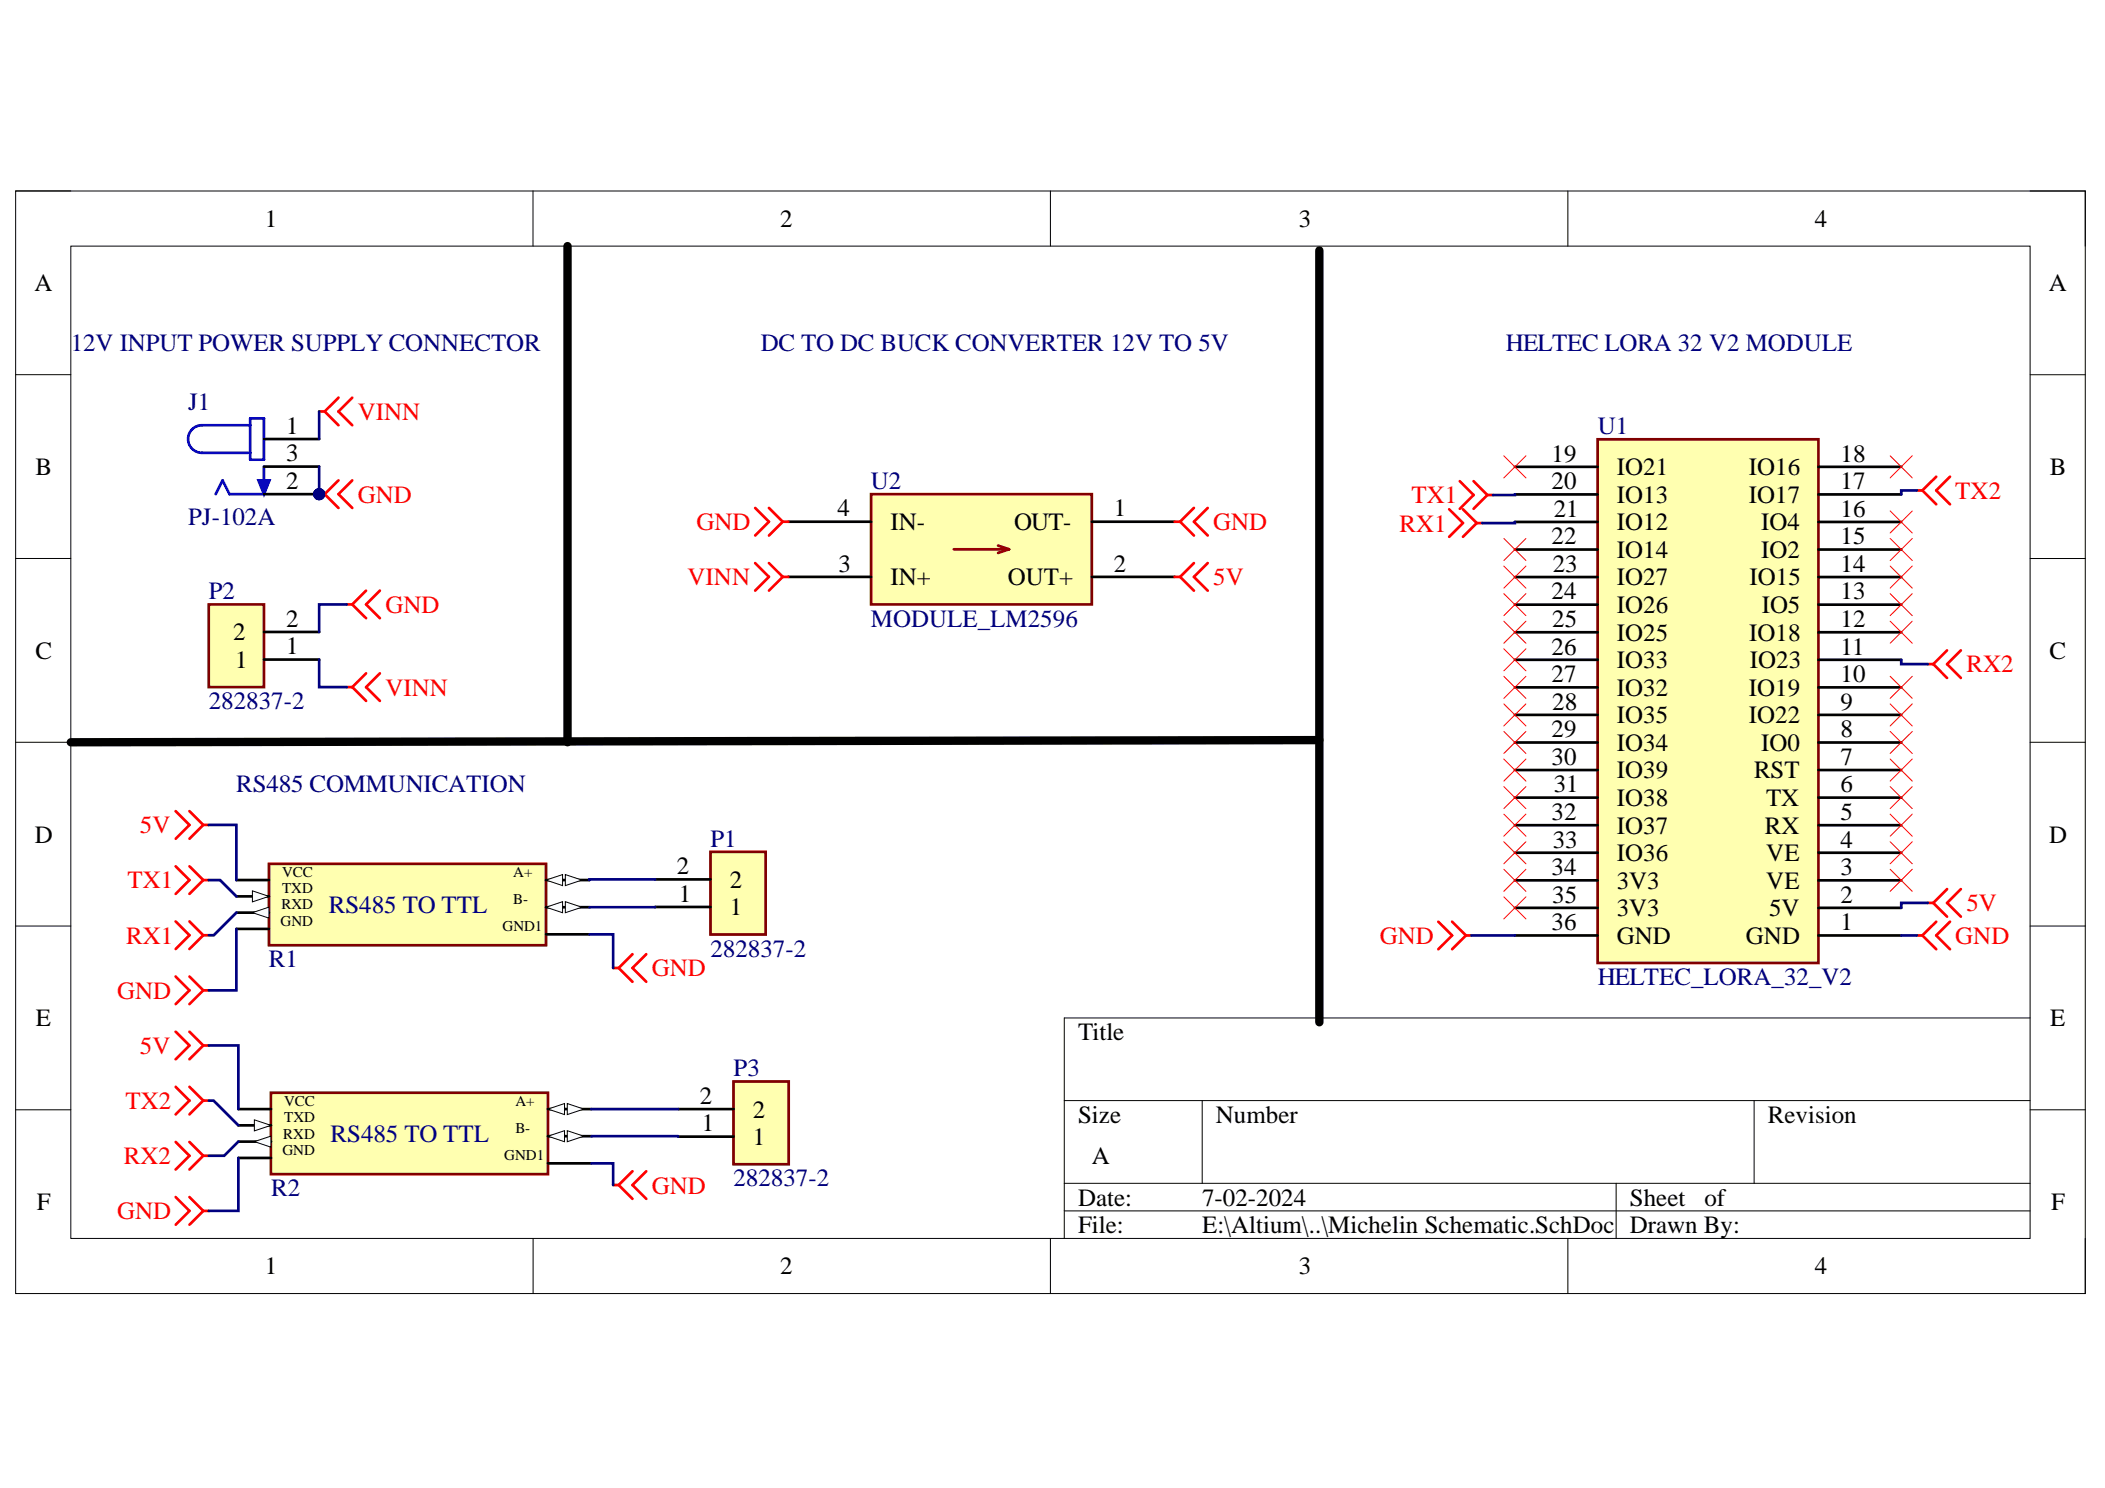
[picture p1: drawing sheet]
<svg xmlns="http://www.w3.org/2000/svg" width="297mm" height="210mm" viewBox="0 0 297 210" stroke-linecap="round" stroke-linejoin="round" font-family="sans-serif">
<defs><g id="words">
<g font-size="3.5">
<text x="37.4" y="32">1</text>
<text x="110.1" y="32">2</text>
<text x="183.3" y="32">3</text>
<text x="256.1" y="32">4</text>
<text x="4.9" y="41.1">A</text>
<text x="289.1" y="41.1">A</text>
<text x="40.4" y="61.2">1</text>
<text x="40.4" y="65.1">3</text>
<text x="218.9" y="65.1">19</text>
<text x="259.7" y="65.1">18</text>
<text x="5" y="67">B</text>
<text x="40.4" y="69">2</text>
<text x="218.9" y="69">20</text>
<text x="228.2" y="67.1">IO21</text>
<text x="228.2" y="70.9">IO13</text>
<text x="246.8" y="70.9">IO17</text>
<text x="246.8" y="67.1">IO16</text>
<text x="259.7" y="69">17</text>
<text x="289.3" y="67">B</text>
<text x="118.2" y="72.8">4</text>
<text x="125.6" y="74.8">IN-</text>
<text x="143.1" y="74.8">OUT-</text>
<text x="157.2" y="72.8">1</text>
<text x="218.9" y="76.8">22</text>
<text x="219.2" y="72.9">21</text>
<text x="228.2" y="74.8">IO12</text>
<text x="248.5" y="74.8">IO4</text>
<text x="259.7" y="76.8">15</text>
<text x="259.7" y="72.9">16</text>
<text x="118.3" y="80.6">3</text>
<text x="125.6" y="82.6">IN+</text>
<text x="142.2" y="82.6">OUT+</text>
<text x="157.2" y="80.6">2</text>
<text x="219.1" y="80.6">23</text>
<text x="228.2" y="78.7">IO14</text>
<text x="228.2" y="82.6">IO27</text>
<text x="246.9" y="82.6">IO15</text>
<text x="248.5" y="78.7">IO2</text>
<text x="259.7" y="80.6">14</text>
<text x="40.4" y="88.4">2</text>
<text x="218.9" y="84.5">24</text>
<text x="219" y="88.5">25</text>
<text x="228.2" y="86.5">IO26</text>
<text x="248.6" y="86.5">IO5</text>
<text x="259.7" y="88.5">12</text>
<text x="259.7" y="84.5">13</text>
<text x="5" y="92.9">C</text>
<text x="32.9" y="90.3">2</text>
<text x="33.2" y="94.2">1</text>
<text x="40.4" y="92.3">1</text>
<text x="218.9" y="92.3">26</text>
<text x="228.2" y="90.4">IO25</text>
<text x="228.2" y="94.3">IO33</text>
<text x="246.8" y="90.4">IO18</text>
<text x="246.9" y="94.3">IO23</text>
<text x="259.7" y="92.3">11</text>
<text x="289.2" y="92.9">C</text>
<text x="218.9" y="96.2">27</text>
<text x="219" y="100.1">28</text>
<text x="228.2" y="98.2">IO32</text>
<text x="246.8" y="98.2">IO19</text>
<text x="259.7" y="100.1">9</text>
<text x="259.7" y="96.2">10</text>
<text x="218.9" y="104">29</text>
<text x="218.9" y="107.9">30</text>
<text x="228.2" y="102">IO35</text>
<text x="228.2" y="105.9">IO34</text>
<text x="246.8" y="102">IO22</text>
<text x="248.5" y="105.9">IO0</text>
<text x="259.7" y="107.9">7</text>
<text x="259.7" y="104">8</text>
<text x="219.2" y="111.7">31</text>
<text x="228.2" y="109.8">IO39</text>
<text x="228.2" y="113.7">IO38</text>
<text x="247.5" y="109.8">RST</text>
<text x="249.2" y="113.7">TX</text>
<text x="259.7" y="111.7">6</text>
<text x="4.9" y="118.9">D</text>
<text x="218.9" y="115.7">32</text>
<text x="219.1" y="119.6">33</text>
<text x="228.2" y="117.6">IO37</text>
<text x="249" y="117.6">RX</text>
<text x="259.7" y="119.6">4</text>
<text x="259.7" y="115.7">5</text>
<text x="289.1" y="118.9">D</text>
<text x="95.5" y="123.3">2</text>
<text x="103" y="125.2">2</text>
<text x="218.9" y="123.4">34</text>
<text x="228.2" y="121.5">IO36</text>
<text x="228.2" y="125.4">3V3</text>
<text x="249.2" y="125.4">VE</text>
<text x="249.2" y="121.5">VE</text>
<text x="259.7" y="123.4">3</text>
<text x="95.8" y="127.2">1</text>
<text x="103" y="129.1">1</text>
<text x="218.9" y="131.2">36</text>
<text x="219" y="127.3">35</text>
<text x="228.2" y="129.3">3V3</text>
<text x="249.6" y="129.3">5V</text>
<text x="259.7" y="131.2">1</text>
<text x="259.7" y="127.3">2</text>
<text x="228.2" y="133.1">GND</text>
<text x="246.4" y="133.1">GND</text>
<text x="5.1" y="144.8">E</text>
<text x="152.1" y="146.7">Title</text>
<text x="289.3" y="144.8">E</text>
<text x="98.8" y="155.7">2</text>
<text x="99.1" y="159.6">1</text>
<text x="106.2" y="161.5">1</text>
<text x="106.2" y="157.7">2</text>
<text x="152.1" y="158.4">Size</text>
<text x="171.6" y="158.4">Number</text>
<text x="249.5" y="158.4">Revision</text>
<text x="154.1" y="164.2">A</text>
<text x="5.2" y="170.7">F</text>
<text x="152.1" y="170.1">Date:</text>
<text x="152.1" y="173.9">File:</text>
<text x="169.6" y="170.1">7-02-2024</text>
<text x="169.6" y="173.9">E:\Altium\..\Michelin Schematic.SchDoc</text>
<text x="230" y="170.1">Sheet</text>
<text x="230" y="173.9">Drawn By:</text>
<text x="240.5" y="170.1">of</text>
<text x="289.4" y="170.7">F</text>
<text x="37.4" y="179.8">1</text>
<text x="110.1" y="179.8">2</text>
<text x="183.3" y="179.8">3</text>
<text x="256.1" y="179.8">4</text>
</g>
<g font-size="3.5" fill="#000080">
<text x="10" y="49.5">12V INPUT POWER SUPPLY CONNECTOR</text>
<text x="107.3" y="49.5">DC TO DC BUCK CONVERTER 12V TO 5V</text>
<text x="212.5" y="49.5">HELTEC LORA 32 V2 MODULE</text>
<text x="26.5" y="57.9">J1</text>
<text x="225.5" y="61.2">U1</text>
<text x="122.9" y="69">U2</text>
<text x="26.5" y="74">PJ-102A</text>
<text x="29.5" y="84.5">P2</text>
<text x="122.9" y="88.4">MODULE_LM2596</text>
<text x="29.5" y="100.1">282837-2</text>
<text x="33.3" y="111.7">RS485 COMMUNICATION</text>
<text x="100.2" y="119.4">P1</text>
<text x="46.4" y="128.8">RS485 TO TTL</text>
<text x="37.9" y="136.5">R1</text>
<text x="100.2" y="135">282837-2</text>
<text x="225.5" y="139">HELTEC_LORA_32_V2</text>
<text x="103.5" y="151.8">P3</text>
<text x="46.7" y="161.1">RS485 TO TTL</text>
<text x="103.5" y="167.4">282837-2</text>
<text x="38.2" y="168.8">R2</text>
</g>
<g font-size="3.5" fill="#f00">
<text x="50.5" y="59.2">VINN</text>
<text x="50.5" y="70.9">GND</text>
<text x="199.2" y="71">TX1</text>
<text x="275.9" y="70.4">TX2</text>
<text x="98.3" y="74.8">GND</text>
<text x="171.2" y="74.8">GND</text>
<text x="197.5" y="75">RX1</text>
<text x="97" y="82.6">VINN</text>
<text x="171.2" y="82.6">5V</text>
<text x="54.4" y="86.5">GND</text>
<text x="277.5" y="94.9">RX2</text>
<text x="54.4" y="98.1">VINN</text>
<text x="19.7" y="117.6">5V</text>
<text x="18" y="125.3">TX1</text>
<text x="277.5" y="128.5">5V</text>
<text x="17.8" y="133.1">RX1</text>
<text x="92" y="137.7">GND</text>
<text x="194.7" y="133.1">GND</text>
<text x="275.9" y="133.1">GND</text>
<text x="16.5" y="140.9">GND</text>
<text x="19.7" y="148.7">5V</text>
<text x="17.7" y="156.4">TX2</text>
<text x="17.5" y="164.2">RX2</text>
<text x="16.5" y="172">GND</text>
<text x="92" y="168.4">GND</text>
</g>
<g font-size="2.1">
<text x="39.8" y="123.7">VCC</text>
<text x="72.4" y="123.7">A+</text>
<text x="39.6" y="130.6">GND</text>
<text x="39.7" y="128.3">RXD</text>
<text x="39.8" y="126">TXD</text>
<text x="70.9" y="131.4">GND1</text>
<text x="72.4" y="127.5">B-</text>
<text x="40" y="160.6">RXD</text>
<text x="40.1" y="156">VCC</text>
<text x="40.1" y="158.3">TXD</text>
<text x="72.7" y="156">A+</text>
<text x="72.7" y="159.9">B-</text>
<text x="39.9" y="162.9">GND</text>
<text x="71.2" y="163.7">GND1</text>
</g>
</g></defs>
<path d="M2.2 26.9h292.1v155.6h-292.1z" fill="none" stroke="#000" stroke-width=".14"/>
<path d="M10 34.7h276.5v140h-276.5z" fill-rule="evenodd" fill="#fff"/>
<g fill="none" stroke="#000" stroke-width=".14">
<path d="M2.2 26.9h7.8M10 34.7h276.5v140h-276.5zM75.2 26.9v7.8M148.2 26.9v7.8M221.2 26.9v7.8M286.5 26.9h7.8v7.8M2.2 52.9h7.8M286.5 52.9h7.8M2.2 78.8h7.8M286.5 78.8h7.8M2.2 104.7h7.8M286.5 104.7h7.8"/>
<path d="M2.2 130.6h7.8M286.5 130.6h7.8M2.2 156.6h7.8M150.2 155.3h136.3M169.6 155.3v11.6M247.5 155.3v11.6M286.5 156.6h7.8M286.5 143.6h-136.3v31.1M75.2 174.7v7.8M148.2 174.7v7.8M150.2 166.9h136.3M150.2 170.8h136.3"/>
<path d="M221.2 174.7v7.8M228.1 166.9v7.8M294.3 174.7v7.8"/>
</g>
<circle cx="45" cy="69.7" r=".78" fill="#000080"/>
<circle cx="45" cy="69.7" r=".78" fill="none" stroke="#000080" stroke-width=".14"/>
<path d="M28.5 60h6.8M35.3 59h1.9v5.8h-1.9zM28.5 63.9h6.8M37.2 65.8v3.9h-4.8l-1-1.9-1 1.9" fill="none" stroke="#00f" stroke-width=".38"/>
<path d="M36.5 67.8h1.5l-.8 1.9z" fill="#00f"/>
<path d="M28.5 60a1.94 1.94 0 0 0-2 1.9 1.94 1.94 0 0 0 2 2M36.5 67.8h1.5l-.8 1.9z" fill="none" stroke="#00f" stroke-width=".38"/>
<path d="M37.2 61.9h7.8M37.2 65.8h7.8M37.2 69.7h7.8" fill="none" stroke="#000" stroke-width=".38"/>
<circle cx="45" cy="69.7" r=".78" fill="#000080"/>
<circle cx="45" cy="69.7" r=".78" fill="none" stroke="#000080" stroke-width=".14"/>
<path d="M225.4 62h31.2v73.8h-31.2z" fill-rule="evenodd" fill="#ffffb0"/>
<path d="M225.4 62h31.2v73.8h-31.2z" fill="none" stroke="#800000" stroke-width=".38"/>
<g fill="none" stroke="#000" stroke-width=".38">
<path d="M213.8 65.9h11.6M213.8 69.7h11.6M213.8 73.6h11.6M213.8 77.5h11.6M256.6 65.9h11.7M256.6 69.7h11.7M256.6 73.6h11.7M256.6 77.5h11.7M213.8 81.4h11.6M213.8 85.3h11.6M213.8 89.2h11.6M213.8 93.1h11.6"/>
<path d="M213.8 97h11.6M256.6 81.4h11.7M256.6 85.3h11.7M256.6 89.2h11.7M256.6 93.1h11.7M256.6 97h11.7M213.8 100.8h11.6M213.8 104.7h11.6M213.8 108.6h11.6M213.8 112.5h11.6M213.8 116.4h11.6M256.6 100.8h11.7"/>
<path d="M256.6 104.7h11.7M256.6 108.6h11.7M256.6 112.5h11.7M256.6 116.4h11.7M213.8 120.3h11.6M213.8 124.2h11.6M213.8 128.1h11.6M213.8 132h11.6M256.6 120.3h11.7M256.6 124.2h11.7M256.6 128.1h11.7M256.6 132h11.7"/>
</g>
<path d="M38 121.9h39.1v11.4h-39.1z" fill-rule="evenodd" fill="#ffffb0"/>
<path d="M38 121.9h39.1v11.4h-39.1z" fill="none" stroke="#800000" stroke-width=".38"/>
<path d="M33.4 124.1h4.6M33.4 126.4h4.6" fill="none" stroke="#000" stroke-width=".38"/>
<path d="M35.6 125.7l2.4 .7-2.4 .8z" fill="#f8fcff"/>
<path d="M35.6 125.7l2.4 .7-2.4 .8z" fill="none" stroke="#000" stroke-width=".14"/>
<path d="M33.4 128.7h4.6" fill="none" stroke="#000" stroke-width=".38"/>
<path d="M35.6 128.7l2.4-.7v1.5z" fill="#f8fcff"/>
<path d="M35.6 128.7l2.4-.7v1.5z" fill="none" stroke="#000" stroke-width=".14"/>
<path d="M33.4 131h4.6M77.1 124.1h6.1" fill="none" stroke="#000" stroke-width=".38"/>
<path d="M77.1 124.1l2.3-.7v1.5z" fill="#f8fcff"/>
<path d="M77.1 124.1l2.3-.7v1.5z" fill="none" stroke="#000" stroke-width=".14"/>
<path d="M79.8 123.4l2.3 .7-2.3 .8z" fill="#f8fcff"/>
<path d="M79.8 123.4l2.3 .7-2.3 .8z" fill="none" stroke="#000" stroke-width=".14"/>
<path d="M77.1 128h6.1" fill="none" stroke="#000" stroke-width=".38"/>
<path d="M77.1 128l2.3-.8v1.6z" fill="#f8fcff"/>
<path d="M77.1 128l2.3-.8v1.6z" fill="none" stroke="#000" stroke-width=".14"/>
<path d="M79.8 127.2l2.3 .8-2.3 .8z" fill="#f8fcff"/>
<path d="M79.8 127.2l2.3 .8-2.3 .8z" fill="none" stroke="#000" stroke-width=".14"/>
<path d="M77.1 131.8h6.1" fill="none" stroke="#000" stroke-width=".38"/>
<path d="M122.9 69.7h31.2v15.6h-31.2z" fill-rule="evenodd" fill="#ffffb0"/>
<path d="M122.9 69.7h31.2v15.6h-31.2z" fill="none" stroke="#800000" stroke-width=".38"/>
<path d="M111.2 73.6h11.7M154.1 73.6h11.6M111.2 81.4h11.7M154.1 81.4h11.6" fill="none" stroke="#000" stroke-width=".38"/>
<path d="M134.6 77.5h7.8M140.8 77l1.6 .5M142.4 77.5l-1.6 .5" fill="none" stroke="#980000" stroke-width=".38"/>
<path d="M29.5 85.3h7.8v11.6h-7.8z" fill-rule="evenodd" fill="#ffffb0"/>
<path d="M29.5 85.3h7.8v11.6h-7.8z" fill="none" stroke="#800000" stroke-width=".38"/>
<path d="M37.3 93h7.7M37.3 89.2h7.7" fill="none" stroke="#000" stroke-width=".38"/>
<path d="M100.3 120.2h7.7v11.6h-7.7z" fill-rule="evenodd" fill="#ffffb0"/>
<path d="M100.3 120.2h7.7v11.6h-7.7z" fill="none" stroke="#800000" stroke-width=".38"/>
<path d="M92.5 127.9h7.8M92.5 124.1h7.8" fill="none" stroke="#000" stroke-width=".38"/>
<path d="M103.5 152.6h7.8v11.6h-7.8z" fill-rule="evenodd" fill="#ffffb0"/>
<path d="M103.5 152.6h7.8v11.6h-7.8z" fill="none" stroke="#800000" stroke-width=".38"/>
<path d="M95.7 156.5h7.8M95.7 160.3h7.8" fill="none" stroke="#000" stroke-width=".38"/>
<path d="M38.2 154.2h39.1v11.4h-39.1z" fill-rule="evenodd" fill="#ffffb0"/>
<path d="M38.2 154.2h39.1v11.4h-39.1z" fill="none" stroke="#800000" stroke-width=".38"/>
<path d="M33.6 156.5h4.6M33.6 158.7h4.6" fill="none" stroke="#000" stroke-width=".38"/>
<path d="M35.9 158l2.3 .7-2.3 .8z" fill="#f8fcff"/>
<path d="M35.9 158l2.3 .7-2.3 .8z" fill="none" stroke="#000" stroke-width=".14"/>
<path d="M33.6 161h4.6" fill="none" stroke="#000" stroke-width=".38"/>
<path d="M35.9 161l2.3-.7v1.5z" fill="#f8fcff"/>
<path d="M35.9 161l2.3-.7v1.5z" fill="none" stroke="#000" stroke-width=".14"/>
<path d="M77.3 156.5h6.2M33.6 163.3h4.6" fill="none" stroke="#000" stroke-width=".38"/>
<path d="M77.3 156.5l2.4-.8v1.5z" fill="#f8fcff"/>
<path d="M77.3 156.5l2.4-.8v1.5z" fill="none" stroke="#000" stroke-width=".14"/>
<path d="M80.1 155.7l2.3 .8-2.3 .7z" fill="#f8fcff"/>
<path d="M80.1 155.7l2.3 .8-2.3 .7z" fill="none" stroke="#000" stroke-width=".14"/>
<path d="M77.3 160.3h6.2" fill="none" stroke="#000" stroke-width=".38"/>
<path d="M77.3 160.3l2.4-.8v1.6z" fill="#f8fcff"/>
<path d="M77.3 160.3l2.4-.8v1.6z" fill="none" stroke="#000" stroke-width=".14"/>
<path d="M80.1 159.5l2.3 .8-2.3 .8z" fill="#f8fcff"/>
<path d="M80.1 159.5l2.3 .8-2.3 .8z" fill="none" stroke="#000" stroke-width=".14"/>
<path d="M77.3 164.1h6.2" fill="none" stroke="#000" stroke-width=".38"/>
<g fill="none" stroke="#f00" stroke-width=".38">
<path d="M45 69.7h.8M45.8 69.7l2 2M47.8 67.8l-2 1.9M49.7 67.8l-1.9 1.9 1.9 2M165.7 73.6h.8M166.5 73.6l2 1.9M168.5 71.7l-2 1.9M168.5 79.4l-2 2M170.4 71.7l-1.9 1.9 1.9 1.9M170.4 79.4l-1.9 2 1.9 1.9M48.9 85.3h.8M48.9 96.9h.8"/>
<path d="M49.7 85.3l2 1.9M49.7 96.9l2 2M51.7 83.3l-2 2M51.7 95l-2 1.9M53.6 83.3l-1.9 2 1.9 1.9M53.6 95l-1.9 1.9 1.9 2M165.7 81.4h.8M166.5 81.4l2 1.9"/>
</g>
<circle cx="45" cy="69.7" r=".78" fill="#000080"/>
<circle cx="45" cy="69.7" r=".78" fill="none" stroke="#000080" stroke-width=".14"/>
<g fill="none" stroke="#f00" stroke-width=".38">
<path d="M45 58h.8M45.8 58l2 2M47.8 56.1l-2 1.9M49.7 56.1l-1.9 1.9 1.9 2M106.6 79.4l1.9 2-1.9 1.9M106.6 71.7l1.9 1.9-1.9 1.9M108.5 79.4l2 2M108.5 71.7l2 1.9M110.5 73.6l-2 1.9M110.5 73.6h.7M204.5 71.8l1.9 2-1.9 1.9M206 67.9l1.9 1.9-1.9 2"/>
<path d="M206.4 71.8l2 2M207.9 67.9l2 1.9M208.4 73.8l-2 1.9M208.4 73.8h.8M209.9 69.8l-2 2M209.9 69.8h.8M270.5 69.2h.8M271.3 69.2l1.9 1.9M273.2 67.2l-1.9 2M275.2 67.2l-2 2 2 1.9M110.5 81.4l-2 1.9M110.5 81.4h.7"/>
<path d="M272 93.7h.8M272.8 93.7l2 1.9M274.8 91.7l-2 2M276.7 91.7l-1.9 2 1.9 1.9M24.8 114.4l1.9 2-1.9 1.9M26.7 114.4l2 2M28.7 116.4l-2 1.9M28.7 116.4h.8M24.8 137.8l1.9 1.9-1.9 1.9M24.8 122.2l1.9 1.9-1.9 2M24.8 130l1.9 1.9-1.9 2M26.7 137.8l2 1.9"/>
<path d="M26.7 122.2l2 1.9M26.7 130l2 1.9M28.7 139.7l-2 1.9M28.7 139.7h.8M28.7 124.1l-2 2M28.7 124.1h.8M28.7 131.9l-2 2M28.7 131.9h.8M86.5 136.5h.8M87.3 136.5l1.9 2M89.2 134.6l-1.9 1.9M91.2 134.6l-2 1.9 2 2"/>
<path d="M203 130l1.9 2-1.9 1.9M204.9 130l2 2M206.9 132h.7M206.9 132l-2 1.9M270.5 132h.8M271.3 132l1.9 1.9M272 127.4h.8M272.8 127.4l2 1.9M273.2 130l-1.9 2M274.8 125.4l-2 2M275.2 130l-2 2 2 1.9M276.7 125.4l-1.9 2 1.9 1.9"/>
<path d="M24.8 145.5l1.9 2-1.9 1.9M24.8 153.3l1.9 2-1.9 1.9M26.7 145.5l2 2M26.7 153.3l2 2M28.7 147.5l-2 1.9M28.7 147.5h.8M28.7 155.3l-2 1.9M28.7 155.3h.8M24.8 168.9l1.9 1.9-1.9 2M24.8 161.1l1.9 1.9-1.9 2M26.7 168.9l2 1.9M26.7 161.1l2 1.9"/>
<path d="M28.7 170.8l-2 2M28.7 170.8h.8M28.7 163l-2 2M28.7 163h.8M86.5 167.2h.8M87.3 167.2l1.9 1.9M89.2 165.2l-1.9 2M91.2 165.2l-2 2 2 1.9"/>
</g>
<path d="M80.1 34.7v70M186.2 35.3v108.9M186.2 104.4l-176.2 .3" fill="none" stroke="#000" stroke-width="1.2"/>
<g fill="none" stroke="#f00" stroke-width=".14">
<path d="M212.2 64.3l3.1 3.1M212.2 76l3.1 3.1M212.2 79.9l3.1 3.1M215.3 64.3l-3.1 3.1M215.3 76l-3.1 3.1M215.3 79.9l-3.1 3.1M266.7 64.3l3.1 3.1M266.7 72.1l3.1 3.1M266.7 79.9l3.1 3.1M266.7 76l3.1 3.1M269.8 64.3l-3.1 3.1M269.8 72.1l-3.1 3.1"/>
<path d="M269.8 79.9l-3.1 3.1M269.8 76l-3.1 3.1M212.2 83.7l3.1 3.1M212.2 87.6l3.1 3.1M212.2 91.5l3.1 3.1M212.2 95.4l3.1 3.1M212.2 99.3l3.1 3.1M215.3 83.7l-3.1 3.1M215.3 87.6l-3.1 3.1M215.3 91.5l-3.1 3.1M215.3 95.4l-3.1 3.1M215.3 99.3l-3.1 3.1"/>
<path d="M266.7 99.3l3.1 3.1M266.7 95.4l3.1 3.1M266.7 87.6l3.1 3.1M266.7 83.7l3.1 3.1M269.8 99.3l-3.1 3.1M269.8 95.4l-3.1 3.1M269.8 87.6l-3.1 3.1M269.8 83.7l-3.1 3.1M212.2 103.2l3.1 3.1M212.2 107.1l3.1 3.1M212.2 111l3.1 3.1M212.2 114.8l3.1 3.2"/>
<path d="M212.2 118.7l3.1 3.2M215.3 103.2l-3.1 3.1M215.3 107.1l-3.1 3.1M215.3 111l-3.1 3.1M215.3 114.8l-3.1 3.2M215.3 118.7l-3.1 3.2M266.7 118.7l3.1 3.2M266.7 114.8l3.1 3.2M266.7 111l3.1 3.1M266.7 107.1l3.1 3.1M266.7 103.2l3.1 3.1M269.8 118.7l-3.1 3.2"/>
<path d="M269.8 114.8l-3.1 3.2M269.8 111l-3.1 3.1M269.8 107.1l-3.1 3.1M269.8 103.2l-3.1 3.1M212.2 122.6l3.1 3.1M212.2 126.5l3.1 3.1M215.3 122.6l-3.1 3.1M215.3 126.5l-3.1 3.1M266.7 122.6l3.1 3.1M269.8 122.6l-3.1 3.1"/>
</g>
<path d="M45 65.8v3.9M45 93v3.9h3.9M48.9 85.3h-3.9v3.9" fill="none" stroke="#000080" stroke-width=".38"/>
<circle cx="45" cy="69.7" r=".78" fill="#000080"/>
<circle cx="45" cy="69.7" r=".78" fill="none" stroke="#000080" stroke-width=".14"/>
<g fill="none" stroke="#000080" stroke-width=".38">
<path d="M45 58v3.9M213.8 73.6v.2h-4.6M213.8 69.7v.1h-3.1M270.5 69.2h-2.2v.5M268.3 93.1v.6h3.7M29.5 116.4h3.9v7.7M29.5 124.1h1.6l2.3 2.3M33.4 131v8.7h-3.9M33.4 128.7l-3.2 3.2h-.7M83.2 131.8h3.3v4.7M92.5 124.1h-9.3M92.5 127.9l-9.3 .1"/>
<path d="M207.6 132h6.2M268.3 132h2.2M272 127.4h-3.7v.7M29.5 147.5h4.1v9M29.5 155.3h.6l3.5 3.4M83.5 156.5h12.2M33.6 163.3v7.5h-4.1M33.6 161l-2 2h-2.1M83.5 160.3h12.2M83.5 164.1h3v3.1"/>
</g>
<use href="#words"/>
</svg>
